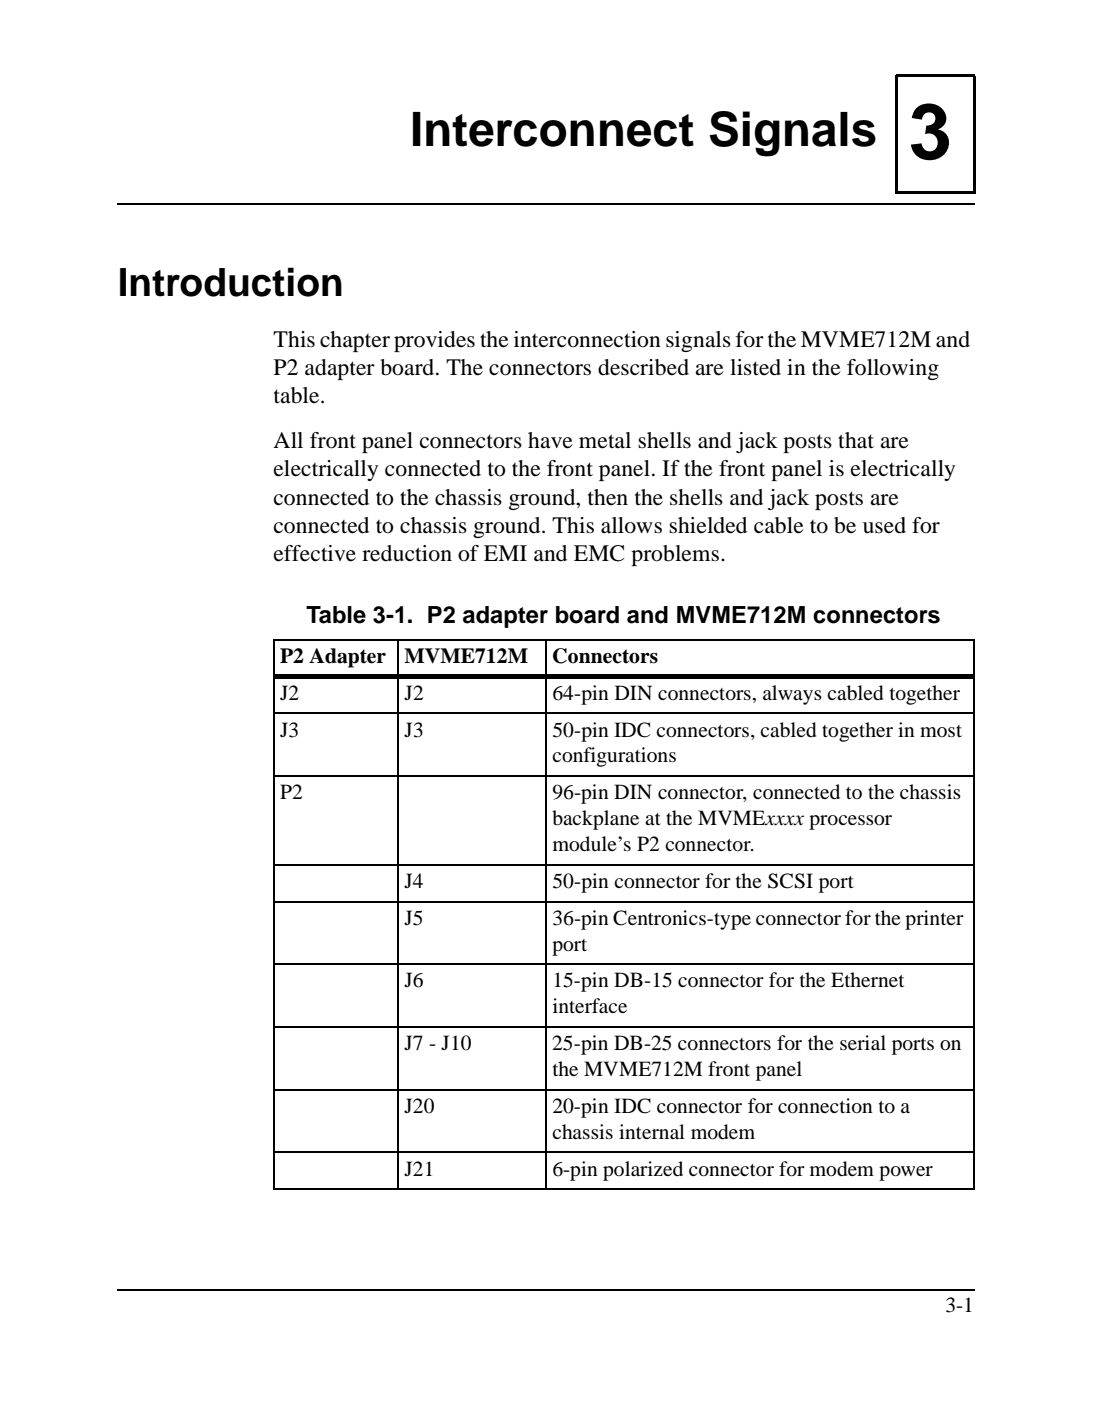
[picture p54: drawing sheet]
<svg xmlns="http://www.w3.org/2000/svg" width="181mm" height="229mm" viewBox="0 0 181 229" stroke-linecap="round" stroke-linejoin="round" font-family="sans-serif">
<defs><g id="words">
<text font-size="12.7" x="148.3" y="25.9">3</text>
<text font-size="7.7" fill="#fff" x="62.6" y="23.9">3Interconnect Signals</text>
<text font-size="6.3" x="19.2" y="48.3">Introduction</text>
<g font-size="3.9">
<text x="44.6" y="56.6">This chapter provides the interconnection signals for the MVME712M and</text>
<text x="44.6" y="61.2">P2 adapter board. The connectors described are listed in the following</text>
<text x="44.6" y="65.7">table.</text>
<text x="44.6" y="73.1">All front panel connectors have metal shells and jack posts that are</text>
<text x="44.6" y="77.7">electrically connected to the front panel. If the front panel is electrically</text>
<text x="44.6" y="82.3">connected to the chassis ground, then the shells and jack posts are</text>
<text x="44.6" y="86.9">connected to chassis ground. This allows shielded cable to be used for</text>
<text x="44.6" y="91.5">effective reduction of EMI and EMC problems.</text>
<text x="50" y="101.7">Table 3-1. P2 adapter board and MVME712M connectors</text>
</g>
<g font-size="3.5">
<text x="45.7" y="108.2">P2 Adapter</text>
<text x="66" y="108.2">MVME712M</text>
<text x="90.1" y="108.2">Connectors</text>
<text x="45.7" y="114.2">J2</text>
<text x="66" y="114.2">J2</text>
<text x="90.2" y="114.2">64-pin DIN connectors, always cabled together</text>
<text x="45.7" y="120.2">J3</text>
<text x="66" y="120.2">J3</text>
<text x="90.1" y="124.4">configurations</text>
<text x="90.2" y="120.2">50-pin IDC connectors, cabled together in most</text>
<text x="45.7" y="130.4">P2</text>
<text x="90.2" y="130.4">96-pin DIN connector, connected to the chassis</text>
<text x="90.1" y="134.7">backplane at the MVMExxxx processor</text>
<text x="90.1" y="138.9">module’s P2 connector.</text>
<text x="66" y="144.9">J4</text>
<text x="90.2" y="144.9">50-pin connector for the SCSI port</text>
<text x="66" y="150.9">J5</text>
<text x="90.1" y="155.1">port</text>
<text x="90.2" y="150.9">36-pin Centronics-type connector for the printer</text>
<text x="66" y="161.1">J6</text>
<text x="90.1" y="161.1">15-pin DB-15 connector for the Ethernet</text>
<text x="90.1" y="165.4">interface</text>
<text x="66" y="171.4">J7 - J10</text>
<text x="90.1" y="171.4">25-pin DB-25 connectors for the serial ports on</text>
<text x="90.1" y="175.6">the MVME712M front panel</text>
<text x="66" y="181.6">J20</text>
<text x="90.1" y="185.8">chassis internal modem</text>
<text x="90.1" y="181.6">20-pin IDC connector for connection to a</text>
<text x="66" y="191.8">J21</text>
<text x="90.1" y="191.8">6-pin polarized connector for modem power</text>
<text x="154.3" y="214.1">3-1</text>
</g>
</g></defs>
<path d="M19.2 33.2v.2zM159 33.2l.1 .2z" fill="#000"/>
<path d="M19.2 33.3h139.8" fill="none" stroke="#000" stroke-width=".17"/>
<path d="M19.2 211.7h139.7v3.2h-139.7z" fill="#fff"/>
<path d="M19.2 210.4v.2zM159 210.4l.1 .2z" fill="#000"/>
<path d="M19.2 210.5h139.8" fill="none" stroke="#000" stroke-width=".17"/>
<path d="M148.3 17.4h10.1v10.2h-10.1z" fill="#fff"/>
<path d="M146.3 12.4h12.8M146.3 12.2v19.2M159 12.4v19.2M146.1 31.4h12.9" fill="none" stroke="#000" stroke-width=".34"/>
<g fill="none" stroke="#000" stroke-width=".17">
<path d="M44.6 104.4h114.5M44.6 116.4h114.5M44.6 104.5v89.5M65 104.3v89.8M89.1 104.3v89.8M159 104.5v89.5M44.6 126.7h114.5M44.6 141.1h114.5M44.6 147.1h114.5M44.6 157.3h114.5M44.6 167.6h114.5M44.6 177.8h114.5"/>
<path d="M44.6 188h114.5M44.6 194.1h114.5"/>
</g>
<path d="M44.6 110.1h114.5v.7h-114.5z" fill="#000"/>
<use href="#words"/>
</svg>
